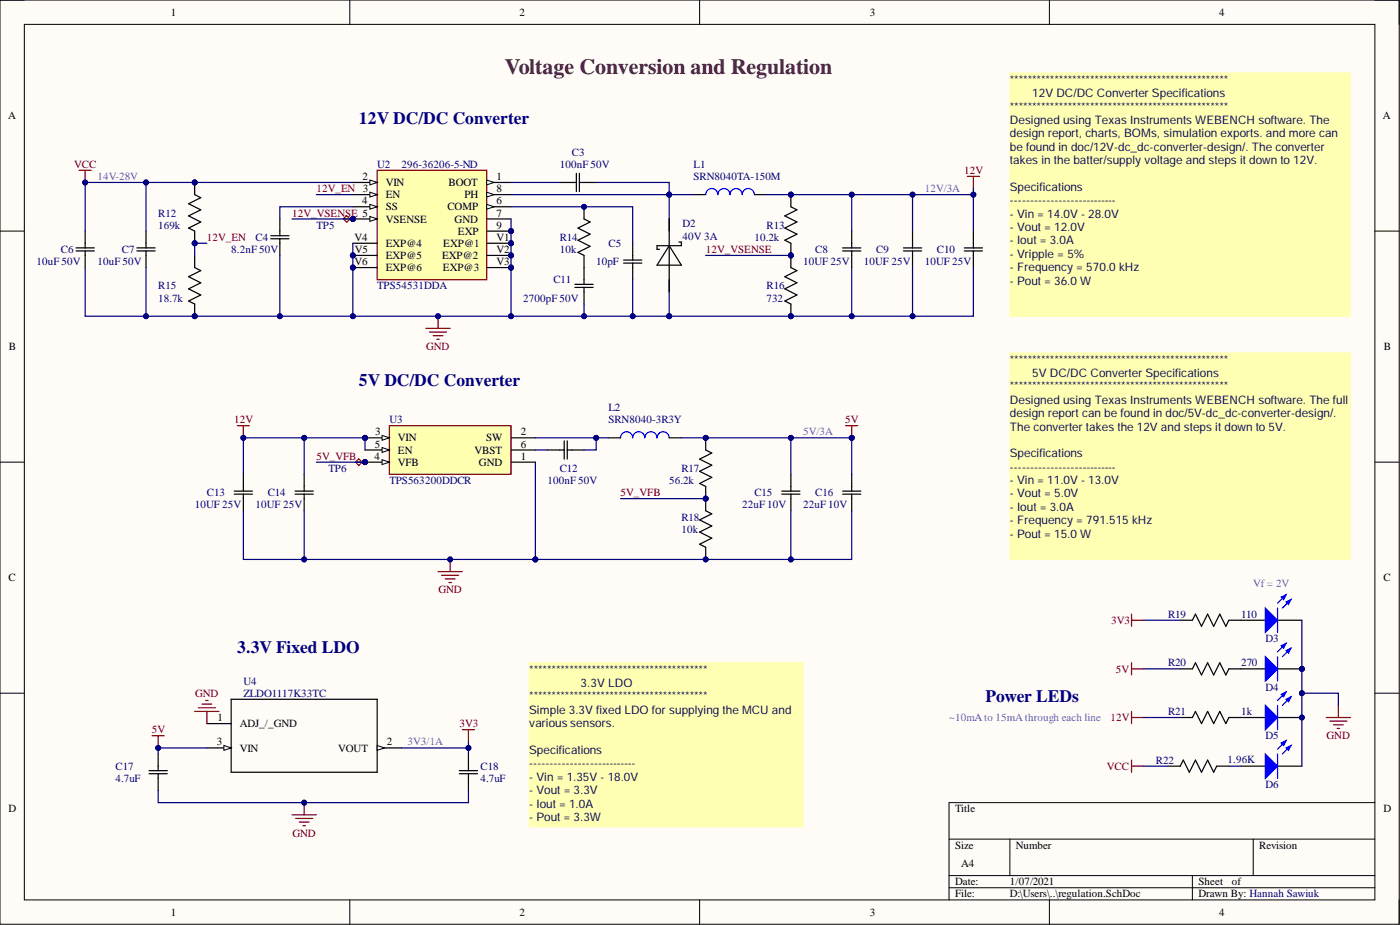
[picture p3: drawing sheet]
<svg xmlns="http://www.w3.org/2000/svg" width="292mm" height="193mm" viewBox="0 0 292 193" stroke-linecap="round" stroke-linejoin="round" font-family="sans-serif">
<defs><g id="words">
<text font-size="4.6" fill="#4c1130" x="105.4" y="15.5">Voltage Conversion and Regulation</text>
<g font-size="3.6" fill="#000080">
<text x="74.9" y="25.9">12V DC/DC Converter</text>
<text x="74.9" y="80.4">5V DC/DC Converter</text>
<text x="49.5" y="136.2">3.3V Fixed LDO</text>
<text x="205.6" y="146.4">Power LEDs</text>
</g>
<g font-size="2.5" fill="#020255">
<text x="210.7" y="17.5">*************************************************</text>
<text x="210.7" y="23.1">*************************************************</text>
<text x="215.4" y="20.3">12V DC/DC Converter Specifications</text>
<text x="210.7" y="25.9">Designed using Texas Instruments WEBENCH software. The</text>
<text x="210.7" y="28.7">design report, charts, BOMs, simulation exports. and more can</text>
<text x="210.7" y="31.5">be found in doc/12V-dc_dc-converter-design/. The converter</text>
<text x="210.7" y="34.3">takes in the batter/supply voltage and steps it down to 12V.</text>
<text x="210.7" y="39.8">Specifications</text>
<text x="210.7" y="42.6">---------------------------</text>
<text x="210.7" y="45.4">- Vin = 14.0V - 28.0V</text>
<text x="210.7" y="48.2">- Vout = 12.0V</text>
<text x="210.7" y="51">- Iout = 3.0A</text>
<text x="210.7" y="53.8">- Vripple = 5%</text>
<text x="210.7" y="56.6">- Frequency = 570.0 kHz</text>
<text x="210.7" y="59.4">- Pout = 36.0 W</text>
<text x="210.7" y="75.9">*************************************************</text>
<text x="210.7" y="81.4">*************************************************</text>
<text x="215.4" y="78.7">5V DC/DC Converter Specifications</text>
<text x="210.7" y="84.2">Designed using Texas Instruments WEBENCH software. The full</text>
<text x="210.7" y="87">design report can be found in doc/5V-dc_dc-converter-design/.</text>
<text x="210.7" y="89.8">The converter takes the 12V and steps it down to 5V.</text>
<text x="210.7" y="95.4">Specifications</text>
<text x="210.7" y="98.2">---------------------------</text>
<text x="210.7" y="101">- Vin = 11.0V - 13.0V</text>
<text x="210.7" y="103.8">- Vout = 5.0V</text>
<text x="210.7" y="106.6">- Iout = 3.0A</text>
<text x="210.7" y="109.3">- Frequency = 791.515 kHz</text>
<text x="210.7" y="112.1">- Pout = 15.0 W</text>
<text x="110.4" y="140.6">****************************************</text>
<text x="121.1" y="143.3">3.3V LDO</text>
<text x="110.4" y="146.1">****************************************</text>
<text x="110.4" y="148.9">Simple 3.3V fixed LDO for supplying the MCU and</text>
<text x="110.4" y="151.7">various sensors.</text>
<text x="110.4" y="157.3">Specifications</text>
<text x="110.4" y="160.1">---------------------------</text>
<text x="110.4" y="162.9">- Vin = 1.35V - 18.0V</text>
<text x="110.4" y="165.7">- Vout = 3.3V</text>
<text x="110.4" y="168.5">- Iout = 1.0A</text>
<text x="110.4" y="171.2">- Pout = 3.3W</text>
</g>
<g font-size="2.3">
<text x="35.6" y="3.3">1</text>
<text x="108.4" y="3.3">2</text>
<text x="181.5" y="3.3">3</text>
<text x="254.4" y="3.3">4</text>
<text x="1.7" y="24.9">A</text>
<text x="288.6" y="24.9">A</text>
<text x="75.6" y="37.6">2</text>
<text x="80.5" y="38.8">VIN</text>
<text x="80.5" y="41.4">EN</text>
<text x="93.6" y="38.8">BOOT</text>
<text x="96.9" y="41.4">PH</text>
<text x="103.6" y="37.6">1</text>
<text x="103.6" y="40.1">8</text>
<text x="75.6" y="42.6">4</text>
<text x="80.5" y="43.9">SS</text>
<text x="80.5" y="46.4">VSENSE</text>
<text x="93.3" y="43.9">COMP</text>
<text x="94.9" y="46.4">GND</text>
<text x="103.6" y="42.6">6</text>
<text x="103.6" y="45.2">7</text>
<text x="103.6" y="47.7">9</text>
<text x="74" y="50.2">V4</text>
<text x="74" y="52.8">V5</text>
<text x="80.5" y="51.5">EXP@4</text>
<text x="92.5" y="51.5">EXP@1</text>
<text x="95.5" y="49">EXP</text>
<text x="103.6" y="50.2">V1</text>
<text x="103.6" y="52.8">V2</text>
<text x="74" y="55.3">V6</text>
<text x="80.5" y="54">EXP@5</text>
<text x="80.5" y="56.6">EXP@6</text>
<text x="92.2" y="54">EXP@2</text>
<text x="92.4" y="56.6">EXP@3</text>
<text x="103.6" y="55.3">V3</text>
<text x="1.9" y="73.1">B</text>
<text x="288.7" y="73.1">B</text>
<text x="78.1" y="95.9">4</text>
<text x="78.2" y="93.4">5</text>
<text x="78.3" y="90.8">3</text>
<text x="83" y="92.1">VIN</text>
<text x="83" y="94.6">EN</text>
<text x="99" y="94.6">VBST</text>
<text x="101.5" y="92.1">SW</text>
<text x="108.7" y="90.8">2</text>
<text x="108.7" y="93.4">6</text>
<text x="108.7" y="95.9">1</text>
<text x="83" y="97.2">VFB</text>
<text x="99.9" y="97.2">GND</text>
<text x="1.8" y="121.3">C</text>
<text x="288.6" y="121.3">C</text>
<text x="45.3" y="155.5">3</text>
<text x="45.4" y="150.4">1</text>
<text x="50" y="151.7">ADJ_/_GND</text>
<text x="80.7" y="155.5">2</text>
<text x="50" y="156.8">VIN</text>
<text x="70.6" y="156.8">VOUT</text>
<text x="1.8" y="169.5">D</text>
<text x="199.3" y="169.5">Title</text>
<text x="288.6" y="169.5">D</text>
<text x="199.3" y="177.1">Size</text>
<text x="212" y="177.1">Number</text>
<text x="262.7" y="177.1">Revision</text>
<text x="199.3" y="184.7">Date:</text>
<text x="200.5" y="180.9">A4</text>
<text x="210.7" y="184.7">1/07/2021</text>
<text x="250" y="184.7">Sheet</text>
<text x="257" y="184.7">of</text>
<text x="35.6" y="191">1</text>
<text x="108.4" y="191">2</text>
<text x="181.5" y="191">3</text>
<text x="199.3" y="187.2">File:</text>
<text x="210.7" y="187.2">D:\Users\..\regulation.SchDoc</text>
<text x="250" y="187.2">Drawn By: Hannah Sawiuk</text>
<text x="254.4" y="191">4</text>
</g>
<g font-size="2.3" fill="#800000">
<text x="15.5" y="35">VCC</text>
<text x="66" y="40.1">12V_EN 3</text>
<text x="201.1" y="36.3">12V</text>
<text x="60.9" y="45.2">12V_VSENSE 5</text>
<text x="43.2" y="50.2">12V_EN</text>
<text x="147.2" y="52.8">12V_VSENSE</text>
<text x="88.9" y="73.1">GND</text>
<text x="48.8" y="88.3">12V</text>
<text x="176.3" y="88.3">5V</text>
<text x="66" y="95.9">5V_VFB</text>
<text x="129.5" y="103.5">5V_VFB</text>
<text x="91.5" y="123.8">GND</text>
<text x="231.9" y="130.2">3V3</text>
<text x="232.8" y="140.3">5V</text>
<text x="40.7" y="145.4">GND</text>
<text x="31.6" y="153">5V</text>
<text x="95.9" y="151.7">3V3</text>
<text x="231.7" y="150.4">12V</text>
<text x="276.8" y="154.3">GND</text>
<text x="230.9" y="160.6">VCC</text>
<text x="61" y="174.5">GND</text>
</g>
<g font-size="2.3" fill="#000080">
<text x="78.7" y="35">U2</text>
<text x="83.8" y="35">296-36206-5-ND</text>
<text x="116.8" y="35">100nF 50V</text>
<text x="119.3" y="32.5">C3</text>
<text x="144.7" y="35">L1</text>
<text x="144.7" y="37.6">SRN8040TA-150M</text>
<text x="33" y="45.2">R12</text>
<text x="33" y="47.7">169k</text>
<text x="66" y="47.7">TP5</text>
<text x="142.4" y="47.4">D2</text>
<text x="159.9" y="47.7">R13</text>
<text x="12.7" y="52.8">C6</text>
<text x="25.4" y="52.8">C7</text>
<text x="48.2" y="52.8">8.2nF 50V</text>
<text x="53.3" y="50.2">C4</text>
<text x="116.8" y="50.2">R14</text>
<text x="116.8" y="52.8">10k</text>
<text x="126.9" y="51.5">C5</text>
<text x="142.4" y="50">40V 3A</text>
<text x="157.4" y="50.2">10.2k</text>
<text x="170.1" y="52.8">C8</text>
<text x="182.8" y="52.8">C9</text>
<text x="195.5" y="52.8">C10</text>
<text x="7.6" y="55.3">10uF 50V</text>
<text x="20.3" y="55.3">10uF 50V</text>
<text x="115.5" y="59.1">C11</text>
<text x="124.4" y="55.3">10pF</text>
<text x="167.5" y="55.3">10UF 25V</text>
<text x="180.2" y="55.3">10UF 25V</text>
<text x="192.9" y="55.3">10UF 25V</text>
<text x="33" y="60.4">R15</text>
<text x="33" y="62.9">18.7k</text>
<text x="78.7" y="60.4">TPS54531DDA</text>
<text x="109.2" y="62.9">2700pF 50V</text>
<text x="159.9" y="60.4">R16</text>
<text x="159.9" y="62.9">732</text>
<text x="81.2" y="88.3">U3</text>
<text x="126.9" y="85.8">L2</text>
<text x="126.9" y="88.3">SRN8040-3R3Y</text>
<text x="68.5" y="98.4">TP6</text>
<text x="81.2" y="101">TPS563200DDCR</text>
<text x="114.2" y="101">100nF 50V</text>
<text x="116.8" y="98.4">C12</text>
<text x="139.6" y="101">56.2k</text>
<text x="142.2" y="98.4">R17</text>
<text x="40.6" y="106.1">10UF 25V</text>
<text x="43.2" y="103.5">C13</text>
<text x="53.3" y="106.1">10UF 25V</text>
<text x="55.8" y="103.5">C14</text>
<text x="154.9" y="106.1">22uF 10V</text>
<text x="157.4" y="103.5">C15</text>
<text x="167.5" y="106.1">22uF 10V</text>
<text x="170.1" y="103.5">C16</text>
<text x="142.2" y="108.6">R18</text>
<text x="142.2" y="111.1">10k</text>
<text x="243.7" y="128.9">R19</text>
<text x="258.9" y="128.9">110</text>
<text x="264" y="134">D3</text>
<text x="50.8" y="142.8">U4</text>
<text x="243.7" y="139">R20</text>
<text x="258.9" y="139">270</text>
<text x="50.8" y="145.4">ZLDO1117K33TC</text>
<text x="243.7" y="149.2">R21</text>
<text x="258.9" y="149.2">1k</text>
<text x="264" y="144.1">D4</text>
<text x="264" y="154.3">D5</text>
<text x="24.1" y="160.6">C17</text>
<text x="100.3" y="160.6">C18</text>
<text x="241.2" y="159.3">R22</text>
<text x="256.1" y="159.1">1.96K</text>
<text x="24.1" y="163.1">4.7uF</text>
<text x="100.3" y="163.1">4.7uF</text>
<text x="264" y="164.4">D6</text>
</g>
<g font-size="2.3" fill="#90f">
<text x="20.3" y="37.6">14V-28V</text>
<text x="192.9" y="40.1">12V/3A</text>
<text x="167.5" y="90.8">5V/3A</text>
<text x="261.5" y="122.5">Vf = 2V</text>
<text x="85" y="155.5">3V3/1A</text>
<text x="198" y="150.4">~10mAto 15mAthrough each line</text>
</g>
</g></defs>
<path d="M0 0h291.9v192.8h-291.9z" fill-rule="evenodd" fill="#fffcf8"/>
<path d="M0 0h291.9v192.8h-291.9z" fill="none" stroke="#000" stroke-width=".21"/>
<path d="M5.1 5.1h281.8v182.6h-281.8z" fill-rule="evenodd" fill="#fffcf8"/>
<g fill="none" stroke="#000" stroke-width=".21">
<path d="M0 0h5.1M5.1 5.1h281.8v182.6h-281.8zM73 0v5.1M146 0v5.1M219 0v5.1M286.9 0h5v5.1M0 48.2h5.1M286.9 48.2h5M0 96.4h5.1M286.9 96.4h5M0 144.6h5.1M286.9 144.6h5"/>
<path d="M198 175.1h88.9M210.7 175.1v7.6M261.5 175.1v7.6M286.9 167.4h-88.9v20.3M73 187.7v5.1M146 187.7v5.1M198 182.7h88.9M198 185.2h88.9M219 187.7v5.1M248.8 182.7v5M291.9 187.7v5.1"/>
</g>
<path d="M48.2 145.9h30.5v15.2h-30.5zM78.7 156h5.1" fill="none" stroke="#000" stroke-width=".25"/>
<path d="M78.7 155.5l1.5 .5-1.5 .5z" fill="#f8fcff"/>
<path d="M78.7 155.5l1.5 .5-1.5 .5z" fill="none" stroke="#000" stroke-width=".21"/>
<path d="M43.2 156h5" fill="none" stroke="#000" stroke-width=".25"/>
<path d="M46.7 155.5l1.5 .5-1.5 .5z" fill="#f8fcff"/>
<path d="M46.7 155.5l1.5 .5-1.5 .5z" fill="none" stroke="#000" stroke-width=".21"/>
<path d="M43.2 151h5" fill="none" stroke="#000" stroke-width=".25"/>
<path d="M31.7 153.5h2.6M33 153.5v2.5" fill="none" stroke="#800000" stroke-width=".25"/>
<circle cx="33" cy="156" r=".51" fill="#000080"/>
<circle cx="33" cy="156" r=".51" fill="none" stroke="#000080" stroke-width=".21"/>
<path d="M40.6 148.4h5.1M41.4 147.7h3.5M42.1 146.9h2.1M42.9 146.1h.5M43.2 148.4v2.6" fill="none" stroke="#800000" stroke-width=".25"/>
<path d="M15.9 51.7h3.8M15.9 52.3h3.8M17.8 48.2v3.5M17.8 52.3v3.5M28.6 51.7h3.8M28.6 52.3h3.8M30.5 48.2v3.5M30.5 52.3v3.5" fill="none" stroke="#000" stroke-width=".25"/>
<circle cx="40.6" cy="38.1" r=".51" fill="#000080"/>
<circle cx="40.6" cy="38.1" r=".51" fill="none" stroke="#000080" stroke-width=".21"/>
<circle cx="40.6" cy="50.7" r=".51" fill="#000080"/>
<circle cx="40.6" cy="50.7" r=".51" fill="none" stroke="#000080" stroke-width=".21"/>
<path d="M40.6 38.1v2.5l1.3 .6-2.5 1.3 2.5 1.3-2.5 1.2 2.5 1.3-2.5 1.3 1.2 .6" fill="none" stroke="#000" stroke-width=".25"/>
<circle cx="40.6" cy="38.1" r=".51" fill="#000080"/>
<circle cx="40.6" cy="38.1" r=".51" fill="none" stroke="#000080" stroke-width=".21"/>
<path d="M40.6 48.2v2.5" fill="none" stroke="#000" stroke-width=".25"/>
<circle cx="40.6" cy="50.7" r=".51" fill="#000080"/>
<circle cx="40.6" cy="50.7" r=".51" fill="none" stroke="#000080" stroke-width=".21"/>
<path d="M121.9 43.1v2.6l1.2 .6-2.5 1.3 2.5 1.3-2.5 1.2 2.5 1.3-2.5 1.3 1.3 .6v2.5M130.1 54.3h3.8M130.1 54.9h3.8M132 50.7v3.6M132 54.9v3.5" fill="none" stroke="#000" stroke-width=".25"/>
<circle cx="165" cy="66" r=".51" fill="#000080"/>
<circle cx="165" cy="66" r=".51" fill="none" stroke="#000080" stroke-width=".21"/>
<circle cx="165" cy="53.3" r=".51" fill="#000080"/>
<circle cx="165" cy="53.3" r=".51" fill="none" stroke="#000080" stroke-width=".21"/>
<path d="M165 55.8l1.3 .7-2.6 1.2 2.6 1.3-2.6 1.3 2.6 1.2-2.6 1.3 1.3 .6v2.6" fill="none" stroke="#000" stroke-width=".25"/>
<circle cx="165" cy="66" r=".51" fill="#000080"/>
<circle cx="165" cy="66" r=".51" fill="none" stroke="#000080" stroke-width=".21"/>
<path d="M165 53.3v2.5" fill="none" stroke="#000" stroke-width=".25"/>
<circle cx="165" cy="53.3" r=".51" fill="#000080"/>
<circle cx="165" cy="53.3" r=".51" fill="none" stroke="#000080" stroke-width=".21"/>
<circle cx="73.6" cy="45.7" r=".51" fill="#000080"/>
<circle cx="73.6" cy="45.7" r=".51" fill="none" stroke="#000080" stroke-width=".21"/>
<circle cx="73.6" cy="53.3" r=".51" fill="#000080"/>
<circle cx="73.6" cy="53.3" r=".51" fill="none" stroke="#000080" stroke-width=".21"/>
<circle cx="73.6" cy="55.8" r=".51" fill="#000080"/>
<circle cx="73.6" cy="55.8" r=".51" fill="none" stroke="#000080" stroke-width=".21"/>
<circle cx="106.6" cy="48.2" r=".51" fill="#000080"/>
<circle cx="106.6" cy="48.2" r=".51" fill="none" stroke="#000080" stroke-width=".21"/>
<circle cx="106.6" cy="50.7" r=".51" fill="#000080"/>
<circle cx="106.6" cy="50.7" r=".51" fill="none" stroke="#000080" stroke-width=".21"/>
<circle cx="106.6" cy="53.3" r=".51" fill="#000080"/>
<circle cx="106.6" cy="53.3" r=".51" fill="none" stroke="#000080" stroke-width=".21"/>
<circle cx="106.6" cy="55.8" r=".51" fill="#000080"/>
<circle cx="106.6" cy="55.8" r=".51" fill="none" stroke="#000080" stroke-width=".21"/>
<path d="M78.7 35.5h22.8v22.9h-22.8z" fill-rule="evenodd" fill="#ffffb0"/>
<path d="M78.7 35.5h22.8v22.9h-22.8z" fill="none" stroke="#800000" stroke-width=".25"/>
<path d="M73.6 38.1h5.1" fill="none" stroke="#000" stroke-width=".25"/>
<path d="M77.2 37.6l1.5 .5-1.5 .5z" fill="#f8fcff"/>
<path d="M77.2 37.6l1.5 .5-1.5 .5z" fill="none" stroke="#000" stroke-width=".21"/>
<path d="M73.6 40.6h5.1" fill="none" stroke="#000" stroke-width=".25"/>
<path d="M77.2 40.1l1.5 .5-1.5 .5z" fill="#f8fcff"/>
<path d="M77.2 40.1l1.5 .5-1.5 .5z" fill="none" stroke="#000" stroke-width=".21"/>
<path d="M73.6 43.1h5.1" fill="none" stroke="#000" stroke-width=".25"/>
<path d="M77.2 42.6l1.5 .5-1.5 .5z" fill="#f8fcff"/>
<path d="M77.2 42.6l1.5 .5-1.5 .5z" fill="none" stroke="#000" stroke-width=".21"/>
<path d="M73.6 45.7h5.1" fill="none" stroke="#000" stroke-width=".25"/>
<path d="M77.2 45.2l1.5 .5-1.5 .5z" fill="#f8fcff"/>
<path d="M77.2 45.2l1.5 .5-1.5 .5z" fill="none" stroke="#000" stroke-width=".21"/>
<circle cx="73.6" cy="45.7" r=".51" fill="#000080"/>
<circle cx="73.6" cy="45.7" r=".51" fill="none" stroke="#000080" stroke-width=".21"/>
<path d="M73.6 50.7h5.1M73.6 53.3h5.1" fill="none" stroke="#000" stroke-width=".25"/>
<circle cx="73.6" cy="53.3" r=".51" fill="#000080"/>
<circle cx="73.6" cy="53.3" r=".51" fill="none" stroke="#000080" stroke-width=".21"/>
<path d="M73.6 55.8h5.1" fill="none" stroke="#000" stroke-width=".25"/>
<circle cx="73.6" cy="55.8" r=".51" fill="#000080"/>
<circle cx="73.6" cy="55.8" r=".51" fill="none" stroke="#000080" stroke-width=".21"/>
<path d="M101.5 38.1h5.1" fill="none" stroke="#000" stroke-width=".25"/>
<path d="M101.5 37.6l1.6 .5-1.6 .5z" fill="#f8fcff"/>
<path d="M101.5 37.6l1.6 .5-1.6 .5z" fill="none" stroke="#000" stroke-width=".21"/>
<path d="M101.5 40.6h5.1" fill="none" stroke="#000" stroke-width=".25"/>
<path d="M101.5 40.1l1.6 .5-1.6 .5z" fill="#f8fcff"/>
<path d="M101.5 40.1l1.6 .5-1.6 .5z" fill="none" stroke="#000" stroke-width=".21"/>
<path d="M101.5 43.1h5.1" fill="none" stroke="#000" stroke-width=".25"/>
<path d="M101.5 42.6l1.6 .5-1.6 .5z" fill="#f8fcff"/>
<path d="M101.5 42.6l1.6 .5-1.6 .5z" fill="none" stroke="#000" stroke-width=".21"/>
<path d="M101.5 45.7h5.1M101.5 48.2h5.1" fill="none" stroke="#000" stroke-width=".25"/>
<circle cx="106.6" cy="48.2" r=".51" fill="#000080"/>
<circle cx="106.6" cy="48.2" r=".51" fill="none" stroke="#000080" stroke-width=".21"/>
<path d="M101.5 50.7h5.1" fill="none" stroke="#000" stroke-width=".25"/>
<circle cx="106.6" cy="50.7" r=".51" fill="#000080"/>
<circle cx="106.6" cy="50.7" r=".51" fill="none" stroke="#000080" stroke-width=".21"/>
<path d="M101.5 53.3h5.1" fill="none" stroke="#000" stroke-width=".25"/>
<circle cx="106.6" cy="53.3" r=".51" fill="#000080"/>
<circle cx="106.6" cy="53.3" r=".51" fill="none" stroke="#000080" stroke-width=".21"/>
<path d="M101.5 55.8h5.1" fill="none" stroke="#000" stroke-width=".25"/>
<circle cx="106.6" cy="55.8" r=".51" fill="#000080"/>
<circle cx="106.6" cy="55.8" r=".51" fill="none" stroke="#000080" stroke-width=".21"/>
<path d="M88.9 68.5h5M89.6 69.3h3.6M90.4 70h2M91.1 70.8h.5M91.4 66v2.5" fill="none" stroke="#800000" stroke-width=".25"/>
<circle cx="91.4" cy="66" r=".51" fill="#000080"/>
<circle cx="91.4" cy="66" r=".51" fill="none" stroke="#000080" stroke-width=".21"/>
<circle cx="40.6" cy="66" r=".51" fill="#000080"/>
<circle cx="40.6" cy="66" r=".51" fill="none" stroke="#000080" stroke-width=".21"/>
<path d="M40.6 53.3v2.5l1.3 .7-2.5 1.2 2.5 1.3-2.5 1.3 2.5 1.2-2.5 1.3 1.2 .6v2.6" fill="none" stroke="#000" stroke-width=".25"/>
<circle cx="40.6" cy="66" r=".51" fill="#000080"/>
<circle cx="40.6" cy="66" r=".51" fill="none" stroke="#000080" stroke-width=".21"/>
<path d="M56.5 49.2h3.8M56.5 49.8h3.8M58.4 45.7v3.5M58.4 49.8v3.5M120 59.3h3.8M120 60h3.8M121.9 55.8v3.5M121.9 60v3.4" fill="none" stroke="#000" stroke-width=".25"/>
<circle cx="165" cy="40.6" r=".51" fill="#000080"/>
<circle cx="165" cy="40.6" r=".51" fill="none" stroke="#000080" stroke-width=".21"/>
<path d="M165 40.6v2.5l1.3 .7-2.6 1.2 2.6 1.3-2.6 1.3 2.6 1.2-2.6 1.3 1.3 .6v2.6" fill="none" stroke="#000" stroke-width=".25"/>
<circle cx="165" cy="40.6" r=".51" fill="#000080"/>
<circle cx="165" cy="40.6" r=".51" fill="none" stroke="#000080" stroke-width=".21"/>
<path d="M116.8 38.1h3.5M120.3 36.2v3.8M120.9 38.1h3.5M120.9 36.2v3.8M139.6 51.3l2.6 4h-5.1zM139.6 45.7v15.2M141.7 50.5h.5v.8h-5.1v.7h.5" fill="none" stroke="#000" stroke-width=".25"/>
<path d="M201.8 36.8h2.6M203.1 36.8v2.5" fill="none" stroke="#800000" stroke-width=".25"/>
<circle cx="76.2" cy="91.3" r=".51" fill="#000080"/>
<circle cx="76.2" cy="91.3" r=".51" fill="none" stroke="#000080" stroke-width=".21"/>
<circle cx="76.2" cy="96.4" r=".51" fill="#000080"/>
<circle cx="76.2" cy="96.4" r=".51" fill="none" stroke="#000080" stroke-width=".21"/>
<path d="M81.2 88.8h25.4v10.1h-25.4z" fill-rule="evenodd" fill="#ffffb0"/>
<path d="M81.2 88.8h25.4v10.1h-25.4z" fill="none" stroke="#800000" stroke-width=".25"/>
<path d="M76.2 91.3h5" fill="none" stroke="#000" stroke-width=".25"/>
<path d="M79.7 90.8l1.5 .5-1.5 .5z" fill="#f8fcff"/>
<path d="M79.7 90.8l1.5 .5-1.5 .5z" fill="none" stroke="#000" stroke-width=".21"/>
<circle cx="76.2" cy="91.3" r=".51" fill="#000080"/>
<circle cx="76.2" cy="91.3" r=".51" fill="none" stroke="#000080" stroke-width=".21"/>
<path d="M76.2 93.9h5" fill="none" stroke="#000" stroke-width=".25"/>
<path d="M79.7 93.4l1.5 .5-1.5 .5z" fill="#f8fcff"/>
<path d="M79.7 93.4l1.5 .5-1.5 .5z" fill="none" stroke="#000" stroke-width=".21"/>
<path d="M76.2 96.4h5" fill="none" stroke="#000" stroke-width=".25"/>
<path d="M79.7 95.9l1.5 .5-1.5 .5z" fill="#f8fcff"/>
<path d="M79.7 95.9l1.5 .5-1.5 .5z" fill="none" stroke="#000" stroke-width=".21"/>
<circle cx="76.2" cy="96.4" r=".51" fill="#000080"/>
<circle cx="76.2" cy="96.4" r=".51" fill="none" stroke="#000080" stroke-width=".21"/>
<path d="M50.8 98.9v3.6M63.5 98.9v3.6M106.6 91.3h5.1M106.6 93.9h5.1M106.6 96.4h5.1M48.9 102.5h3.8M48.9 103.1h3.8M50.8 103.1v3.5M61.6 102.5h3.8M61.6 103.1h3.8M63.5 103.1v3.5" fill="none" stroke="#000" stroke-width=".25"/>
<circle cx="147.2" cy="91.3" r=".51" fill="#000080"/>
<circle cx="147.2" cy="91.3" r=".51" fill="none" stroke="#000080" stroke-width=".21"/>
<path d="M147.2 91.3v2.6l1.3 .6-2.5 1.3 2.5 1.3-2.5 1.2 2.5 1.3-2.5 1.3 1.2 .6" fill="none" stroke="#000" stroke-width=".25"/>
<circle cx="147.2" cy="91.3" r=".51" fill="#000080"/>
<circle cx="147.2" cy="91.3" r=".51" fill="none" stroke="#000080" stroke-width=".21"/>
<path d="M147.2 101.5v2.5" fill="none" stroke="#000" stroke-width=".25"/>
<circle cx="147.2" cy="104" r=".51" fill="#000080"/>
<circle cx="147.2" cy="104" r=".51" fill="none" stroke="#000080" stroke-width=".21"/>
<path d="M147.2 104v2.6l1.3 .6-2.5 1.3 2.5 1.2-2.5 1.3 2.5 1.3-2.5 1.2 1.2 .7v2.5" fill="none" stroke="#000" stroke-width=".25"/>
<circle cx="147.2" cy="104" r=".51" fill="#000080"/>
<circle cx="147.2" cy="104" r=".51" fill="none" stroke="#000080" stroke-width=".21"/>
<path d="M114.2 93.9h3.5M117.7 92v3.8M118.4 93.9h3.5M118.4 92v3.8M126.9 91.3h2.6M139.6 91.3h2.6M165 98.9v3.6M163.1 102.5h3.8M163.1 103.1h3.8M165 103.1v3.5" fill="none" stroke="#000" stroke-width=".25"/>
<path d="M129.5 91.3a1.27 1.27 0 0 1 1.2-1.2 1.27 1.27 0 0 1 1.3 1.2 1.27 1.27 0 0 1 1.3-1.2 1.27 1.27 0 0 1 1.2 1.2 1.27 1.27 0 0 1 1.3-1.2 1.27 1.27 0 0 1 1.3 1.2 1.27 1.27 0 0 1 1.3-1.2 1.27 1.27 0 0 1 1.2 1.2" fill="none" stroke="#00f" stroke-width=".25"/>
<path d="M91.4 119.2h5.1M93.9 116.7v2.5M92.2 120h3.5M92.9 120.8h2M93.7 121.5h.5" fill="none" stroke="#800000" stroke-width=".25"/>
<circle cx="93.9" cy="116.7" r=".51" fill="#000080"/>
<circle cx="93.9" cy="116.7" r=".51" fill="none" stroke="#000080" stroke-width=".21"/>
<path d="M177.7 98.9v3.6M175.8 102.5h3.8M175.8 103.1h3.8M177.7 103.1v3.5" fill="none" stroke="#000" stroke-width=".25"/>
<path d="M49.5 88.8h2.5M50.8 88.8v2.5" fill="none" stroke="#800000" stroke-width=".25"/>
<circle cx="50.8" cy="91.3" r=".51" fill="#000080"/>
<circle cx="50.8" cy="91.3" r=".51" fill="none" stroke="#000080" stroke-width=".21"/>
<path d="M176.4 88.8h2.6M177.7 88.8v2.5" fill="none" stroke="#800000" stroke-width=".25"/>
<circle cx="177.7" cy="91.3" r=".51" fill="#000080"/>
<circle cx="177.7" cy="91.3" r=".51" fill="none" stroke="#000080" stroke-width=".21"/>
<path d="M246.2 139.5h2.6l.6-1.2 1.3 2.5 1.3-2.5 1.2 2.5 1.3-2.5 1.3 2.5 .6-1.3h2.5M246.2 129.4h2.6l.6-1.3 1.3 2.6 1.3-2.6 1.2 2.6 1.3-2.6 1.3 2.6 .6-1.3h2.5M243.7 159.8h2.5l.7-1.2 1.2 2.5 1.3-2.5 1.3 2.5 1.3-2.5 1.2 2.5 .7-1.3h2.5M246.2 149.7h2.6l.6-1.3 1.3 2.6 1.3-2.6 1.2 2.6 1.3-2.6 1.3 2.6 .6-1.3h2.5M258.9 159.8h5.1M266.6 159.8h5" fill="none" stroke="#000" stroke-width=".25"/>
<path d="M236.1 128.1v2.6M236.1 138.3v2.5M236.1 139.5h2.5M236.1 129.4h2.5M236.1 148.4v2.6M236.1 158.6v2.5M236.1 149.7h2.5M236.1 159.8h2.5" fill="none" stroke="#800000" stroke-width=".25"/>
<path d="M264 157.3l2.6 2.5-2.6 2.6z" fill="#00f"/>
<path d="M264 157.3l2.6 2.5-2.6 2.6zM268.3 154.5l-1.7 1.8M269.3 155.5l-1.7 1.8" fill="none" stroke="#00f" stroke-width=".25"/>
<path d="M268.3 156l1-.5-.5 1z" fill="#00f"/>
<path d="M268.3 156l1-.5-.5 1z" fill="none" stroke="#00f" stroke-width=".25"/>
<path d="M267.3 155l1-.5-.5 1z" fill="#00f"/>
<path d="M266.6 157.3v5.1M267.3 155l1-.5-.5 1z" fill="none" stroke="#00f" stroke-width=".25"/>
<path d="M258.9 149.7h5.1M266.6 149.7h5" fill="none" stroke="#000" stroke-width=".25"/>
<path d="M264 147.1l2.6 2.6-2.6 2.5z" fill="#00f"/>
<path d="M264 147.1l2.6 2.6-2.6 2.5zM268.3 144.4l-1.7 1.7M269.3 145.4l-1.7 1.7" fill="none" stroke="#00f" stroke-width=".25"/>
<path d="M268.3 145.9l1-.5-.5 1z" fill="#00f"/>
<path d="M268.3 145.9l1-.5-.5 1z" fill="none" stroke="#00f" stroke-width=".25"/>
<path d="M267.3 144.9l1-.5-.5 1z" fill="#00f"/>
<path d="M266.6 147.1v5.1M267.3 144.9l1-.5-.5 1z" fill="none" stroke="#00f" stroke-width=".25"/>
<circle cx="271.6" cy="139.5" r=".51" fill="#000080"/>
<circle cx="271.6" cy="139.5" r=".51" fill="none" stroke="#000080" stroke-width=".21"/>
<path d="M258.9 139.5h5.1M266.6 139.5h5" fill="none" stroke="#000" stroke-width=".25"/>
<circle cx="271.6" cy="139.5" r=".51" fill="#000080"/>
<circle cx="271.6" cy="139.5" r=".51" fill="none" stroke="#000080" stroke-width=".21"/>
<path d="M264 137l2.6 2.5-2.6 2.6z" fill="#00f"/>
<path d="M264 137l2.6 2.5-2.6 2.6zM268.3 134.2l-1.7 1.8M269.3 135.2l-1.7 1.8" fill="none" stroke="#00f" stroke-width=".25"/>
<path d="M268.3 135.7l1-.5-.5 1z" fill="#00f"/>
<path d="M268.3 135.7l1-.5-.5 1z" fill="none" stroke="#00f" stroke-width=".25"/>
<path d="M267.3 134.7l1-.5-.5 1z" fill="#00f"/>
<path d="M266.6 137v5.1M267.3 134.7l1-.5-.5 1z" fill="none" stroke="#00f" stroke-width=".25"/>
<path d="M258.9 129.4h5.1M266.6 129.4h5" fill="none" stroke="#000" stroke-width=".25"/>
<path d="M264 126.9l2.6 2.5-2.6 2.5z" fill="#00f"/>
<path d="M264 126.9l2.6 2.5-2.6 2.5zM268.3 124.1l-1.7 1.7M269.3 125.1l-1.7 1.8" fill="none" stroke="#00f" stroke-width=".25"/>
<path d="M268.3 125.6l1-.5-.5 1z" fill="#00f"/>
<path d="M268.3 125.6l1-.5-.5 1z" fill="none" stroke="#00f" stroke-width=".25"/>
<path d="M267.3 124.6l1-.5-.5 1z" fill="#00f"/>
<path d="M266.6 126.9v5M267.3 124.6l1-.5-.5 1z" fill="none" stroke="#00f" stroke-width=".25"/>
<path d="M16.5 35.5h2.5M17.8 35.5v2.6M96.5 152.2h2.5M97.7 152.2v2.6" fill="none" stroke="#800000" stroke-width=".25"/>
<circle cx="17.8" cy="38.1" r=".51" fill="#000080"/>
<circle cx="17.8" cy="38.1" r=".51" fill="none" stroke="#000080" stroke-width=".21"/>
<path d="M210.7 15.2h71.1v50.8h-71.1z" fill-rule="evenodd" fill="#ffffb3"/>
<path d="M210.7 15.2h71.1v50.8h-71.1z" fill="none" stroke="#ffffb3" stroke-width=".21"/>
<path d="M210.7 73.6h71.1v43.1h-71.1z" fill-rule="evenodd" fill="#ffffb3"/>
<path d="M210.7 73.6h71.1v43.1h-71.1z" fill="none" stroke="#ffffb3" stroke-width=".21"/>
<path d="M110.4 138.3h57.1v34.2h-57.1z" fill-rule="evenodd" fill="#ffffb3"/>
<path d="M110.4 138.3h57.1v34.2h-57.1z" fill="none" stroke="#ffffb3" stroke-width=".21"/>
<path d="M60.9 170h5.1M61.7 170.7h3.5M62.4 171.5h2.1M63.2 172.3h.5M63.5 167.4v2.6" fill="none" stroke="#800000" stroke-width=".25"/>
<circle cx="63.5" cy="167.4" r=".51" fill="#000080"/>
<circle cx="63.5" cy="167.4" r=".51" fill="none" stroke="#000080" stroke-width=".21"/>
<g fill="none" stroke="#000" stroke-width=".25">
<path d="M175.8 51.7h3.8M175.8 52.4h3.8M177.7 48.2v3.5M177.7 52.4v3.4M188.5 51.7h3.8M188.5 52.4h3.8M190.4 48.2v3.5M190.4 52.4v3.4M201.2 51.7h3.8M201.2 52.4h3.8M203.1 48.2v3.5M203.1 52.4v3.4"/>
<path d="M33 157.3v3.5M97.7 157.3v3.5M31.1 161.4h3.8M31.1 160.8h3.8M33 161.4v3.5M95.8 161.4h3.8M95.8 160.8h3.8M97.7 161.4v3.5"/>
</g>
<circle cx="73.6" cy="45.7" r=".51" fill="#000080"/>
<circle cx="73.6" cy="45.7" r=".51" fill="none" stroke="#000080" stroke-width=".21"/>
<path d="M71.6 45.7l.7-.7 .7 .7-.7 .7z" fill="none" stroke="#f00" stroke-width=".25"/>
<path d="M71.6 45.7h2" fill="none" stroke="#000" stroke-width=".25"/>
<circle cx="73.6" cy="45.7" r=".51" fill="#000080"/>
<circle cx="73.6" cy="45.7" r=".51" fill="none" stroke="#000080" stroke-width=".21"/>
<circle cx="76.2" cy="96.4" r=".51" fill="#000080"/>
<circle cx="76.2" cy="96.4" r=".51" fill="none" stroke="#000080" stroke-width=".21"/>
<path d="M74.2 96.4l.7-.7 .7 .7-.7 .7z" fill="none" stroke="#f00" stroke-width=".25"/>
<path d="M74.2 96.4h2" fill="none" stroke="#000" stroke-width=".25"/>
<circle cx="76.2" cy="96.4" r=".51" fill="#000080"/>
<circle cx="76.2" cy="96.4" r=".51" fill="none" stroke="#000080" stroke-width=".21"/>
<path d="M147.2 40.6a1.27 1.27 0 0 1 1.3-1.3 1.27 1.27 0 0 1 1.3 1.3 1.27 1.27 0 0 1 1.2-1.3 1.27 1.27 0 0 1 1.3 1.3 1.27 1.27 0 0 1 1.3-1.3 1.27 1.27 0 0 1 1.3 1.3 1.27 1.27 0 0 1 1.2-1.3 1.27 1.27 0 0 1 1.3 1.3" fill="none" stroke="#00f" stroke-width=".25"/>
<path d="M144.7 40.6h2.5M157.4 40.6h2.5" fill="none" stroke="#000" stroke-width=".25"/>
<path d="M276.7 149.7h5.1M277.5 150.4h3.5M278.2 151.2h2.1M279 152h.5M279.2 147.1v2.6" fill="none" stroke="#800000" stroke-width=".25"/>
<path d="M17.8 55.8v10.2h121.8" fill="none" stroke="#000080" stroke-width=".25"/>
<circle cx="30.5" cy="66" r=".51" fill="#000080"/>
<circle cx="30.5" cy="66" r=".51" fill="none" stroke="#000080" stroke-width=".21"/>
<circle cx="40.6" cy="66" r=".51" fill="#000080"/>
<circle cx="40.6" cy="66" r=".51" fill="none" stroke="#000080" stroke-width=".21"/>
<circle cx="58.4" cy="66" r=".51" fill="#000080"/>
<circle cx="58.4" cy="66" r=".51" fill="none" stroke="#000080" stroke-width=".21"/>
<circle cx="73.6" cy="66" r=".51" fill="#000080"/>
<circle cx="73.6" cy="66" r=".51" fill="none" stroke="#000080" stroke-width=".21"/>
<circle cx="91.4" cy="66" r=".51" fill="#000080"/>
<circle cx="91.4" cy="66" r=".51" fill="none" stroke="#000080" stroke-width=".21"/>
<circle cx="106.6" cy="66" r=".51" fill="#000080"/>
<circle cx="106.6" cy="66" r=".51" fill="none" stroke="#000080" stroke-width=".21"/>
<circle cx="121.9" cy="66" r=".51" fill="#000080"/>
<circle cx="121.9" cy="66" r=".51" fill="none" stroke="#000080" stroke-width=".21"/>
<circle cx="132" cy="66" r=".51" fill="#000080"/>
<circle cx="132" cy="66" r=".51" fill="none" stroke="#000080" stroke-width=".21"/>
<circle cx="139.6" cy="66" r=".51" fill="#000080"/>
<circle cx="139.6" cy="66" r=".51" fill="none" stroke="#000080" stroke-width=".21"/>
<path d="M73.6 38.1h-55.8v10.1" fill="none" stroke="#000080" stroke-width=".25"/>
<circle cx="40.6" cy="38.1" r=".51" fill="#000080"/>
<circle cx="40.6" cy="38.1" r=".51" fill="none" stroke="#000080" stroke-width=".21"/>
<circle cx="30.5" cy="38.1" r=".51" fill="#000080"/>
<circle cx="30.5" cy="38.1" r=".51" fill="none" stroke="#000080" stroke-width=".21"/>
<circle cx="17.8" cy="38.1" r=".51" fill="#000080"/>
<circle cx="17.8" cy="38.1" r=".51" fill="none" stroke="#000080" stroke-width=".21"/>
<path d="M33 164.9v2.5h64.7v-2.5" fill="none" stroke="#000080" stroke-width=".25"/>
<circle cx="63.5" cy="167.4" r=".51" fill="#000080"/>
<circle cx="63.5" cy="167.4" r=".51" fill="none" stroke="#000080" stroke-width=".21"/>
<path d="M43.2 156h-10.2v1.3" fill="none" stroke="#000080" stroke-width=".25"/>
<circle cx="33" cy="156" r=".51" fill="#000080"/>
<circle cx="33" cy="156" r=".51" fill="none" stroke="#000080" stroke-width=".21"/>
<path d="M43.2 50.7h-2.6v2.6" fill="none" stroke="#000080" stroke-width=".25"/>
<circle cx="40.6" cy="50.7" r=".51" fill="#000080"/>
<circle cx="40.6" cy="50.7" r=".51" fill="none" stroke="#000080" stroke-width=".21"/>
<path d="M50.8 106.6v10.1h60.9" fill="none" stroke="#000080" stroke-width=".25"/>
<circle cx="111.7" cy="116.7" r=".51" fill="#000080"/>
<circle cx="111.7" cy="116.7" r=".51" fill="none" stroke="#000080" stroke-width=".21"/>
<circle cx="93.9" cy="116.7" r=".51" fill="#000080"/>
<circle cx="93.9" cy="116.7" r=".51" fill="none" stroke="#000080" stroke-width=".21"/>
<circle cx="63.5" cy="116.7" r=".51" fill="#000080"/>
<circle cx="63.5" cy="116.7" r=".51" fill="none" stroke="#000080" stroke-width=".21"/>
<path d="M76.2 91.3h-25.4v7.6" fill="none" stroke="#000080" stroke-width=".25"/>
<circle cx="76.2" cy="91.3" r=".51" fill="#000080"/>
<circle cx="76.2" cy="91.3" r=".51" fill="none" stroke="#000080" stroke-width=".21"/>
<circle cx="63.5" cy="91.3" r=".51" fill="#000080"/>
<circle cx="63.5" cy="91.3" r=".51" fill="none" stroke="#000080" stroke-width=".21"/>
<circle cx="50.8" cy="91.3" r=".51" fill="#000080"/>
<circle cx="50.8" cy="91.3" r=".51" fill="none" stroke="#000080" stroke-width=".21"/>
<path d="M60.9 45.7h12.7M73.6 43.1h-15.2v2.6" fill="none" stroke="#000080" stroke-width=".25"/>
<circle cx="73.6" cy="45.7" r=".51" fill="#000080"/>
<circle cx="73.6" cy="45.7" r=".51" fill="none" stroke="#000080" stroke-width=".21"/>
<path d="M66 96.4h10.2" fill="none" stroke="#000080" stroke-width=".25"/>
<circle cx="76.2" cy="96.4" r=".51" fill="#000080"/>
<circle cx="76.2" cy="96.4" r=".51" fill="none" stroke="#000080" stroke-width=".21"/>
<path d="M66 40.6h7.6M83.8 156h13.9" fill="none" stroke="#000080" stroke-width=".25"/>
<circle cx="97.7" cy="156" r=".51" fill="#000080"/>
<circle cx="97.7" cy="156" r=".51" fill="none" stroke="#000080" stroke-width=".21"/>
<path d="M106.6 43.1h25.4v7.6" fill="none" stroke="#000080" stroke-width=".25"/>
<circle cx="121.9" cy="43.1" r=".51" fill="#000080"/>
<circle cx="121.9" cy="43.1" r=".51" fill="none" stroke="#000080" stroke-width=".21"/>
<path d="M106.6 40.6h38.1" fill="none" stroke="#000080" stroke-width=".25"/>
<circle cx="139.6" cy="40.6" r=".51" fill="#000080"/>
<circle cx="139.6" cy="40.6" r=".51" fill="none" stroke="#000080" stroke-width=".21"/>
<path d="M106.6 38.1h10.2M111.7 116.7h35.5" fill="none" stroke="#000080" stroke-width=".25"/>
<circle cx="147.2" cy="116.7" r=".51" fill="#000080"/>
<circle cx="147.2" cy="116.7" r=".51" fill="none" stroke="#000080" stroke-width=".21"/>
<circle cx="111.7" cy="116.7" r=".51" fill="#000080"/>
<circle cx="111.7" cy="116.7" r=".51" fill="none" stroke="#000080" stroke-width=".21"/>
<path d="M111.7 93.9h2.5M111.7 91.3h12.7" fill="none" stroke="#000080" stroke-width=".25"/>
<circle cx="124.4" cy="91.3" r=".51" fill="#000080"/>
<circle cx="124.4" cy="91.3" r=".51" fill="none" stroke="#000080" stroke-width=".21"/>
<path d="M126.9 91.3h-2.5v2.6h-2.5" fill="none" stroke="#000080" stroke-width=".25"/>
<circle cx="124.4" cy="91.3" r=".51" fill="#000080"/>
<circle cx="124.4" cy="91.3" r=".51" fill="none" stroke="#000080" stroke-width=".21"/>
<path d="M124.4 38.1h15.2v2.5" fill="none" stroke="#000080" stroke-width=".25"/>
<circle cx="139.6" cy="40.6" r=".51" fill="#000080"/>
<circle cx="139.6" cy="40.6" r=".51" fill="none" stroke="#000080" stroke-width=".21"/>
<path d="M129.5 104h17.7" fill="none" stroke="#000080" stroke-width=".25"/>
<circle cx="147.2" cy="104" r=".51" fill="#000080"/>
<circle cx="147.2" cy="104" r=".51" fill="none" stroke="#000080" stroke-width=".21"/>
<path d="M203.1 55.8v10.2h-63.5" fill="none" stroke="#000080" stroke-width=".25"/>
<circle cx="139.6" cy="66" r=".51" fill="#000080"/>
<circle cx="139.6" cy="66" r=".51" fill="none" stroke="#000080" stroke-width=".21"/>
<circle cx="165" cy="66" r=".51" fill="#000080"/>
<circle cx="165" cy="66" r=".51" fill="none" stroke="#000080" stroke-width=".21"/>
<circle cx="177.7" cy="66" r=".51" fill="#000080"/>
<circle cx="177.7" cy="66" r=".51" fill="none" stroke="#000080" stroke-width=".21"/>
<circle cx="190.4" cy="66" r=".51" fill="#000080"/>
<circle cx="190.4" cy="66" r=".51" fill="none" stroke="#000080" stroke-width=".21"/>
<path d="M142.2 91.3h35.5" fill="none" stroke="#000080" stroke-width=".25"/>
<circle cx="177.7" cy="91.3" r=".51" fill="#000080"/>
<circle cx="177.7" cy="91.3" r=".51" fill="none" stroke="#000080" stroke-width=".21"/>
<circle cx="165" cy="91.3" r=".51" fill="#000080"/>
<circle cx="165" cy="91.3" r=".51" fill="none" stroke="#000080" stroke-width=".21"/>
<circle cx="147.2" cy="91.3" r=".51" fill="#000080"/>
<circle cx="147.2" cy="91.3" r=".51" fill="none" stroke="#000080" stroke-width=".21"/>
<path d="M165 106.6v10.1h-17.8" fill="none" stroke="#000080" stroke-width=".25"/>
<circle cx="165" cy="116.7" r=".51" fill="#000080"/>
<circle cx="165" cy="116.7" r=".51" fill="none" stroke="#000080" stroke-width=".21"/>
<circle cx="147.2" cy="116.7" r=".51" fill="#000080"/>
<circle cx="147.2" cy="116.7" r=".51" fill="none" stroke="#000080" stroke-width=".21"/>
<path d="M147.2 53.3h17.8" fill="none" stroke="#000080" stroke-width=".25"/>
<circle cx="165" cy="53.3" r=".51" fill="#000080"/>
<circle cx="165" cy="53.3" r=".51" fill="none" stroke="#000080" stroke-width=".21"/>
<path d="M159.9 40.6h43.2" fill="none" stroke="#000080" stroke-width=".25"/>
<circle cx="165" cy="40.6" r=".51" fill="#000080"/>
<circle cx="165" cy="40.6" r=".51" fill="none" stroke="#000080" stroke-width=".21"/>
<circle cx="177.7" cy="40.6" r=".51" fill="#000080"/>
<circle cx="177.7" cy="40.6" r=".51" fill="none" stroke="#000080" stroke-width=".21"/>
<circle cx="190.4" cy="40.6" r=".51" fill="#000080"/>
<circle cx="190.4" cy="40.6" r=".51" fill="none" stroke="#000080" stroke-width=".21"/>
<circle cx="203.1" cy="40.6" r=".51" fill="#000080"/>
<circle cx="203.1" cy="40.6" r=".51" fill="none" stroke="#000080" stroke-width=".21"/>
<path d="M177.7 106.6v10.1h-12.7" fill="none" stroke="#000080" stroke-width=".25"/>
<circle cx="165" cy="116.7" r=".51" fill="#000080"/>
<circle cx="165" cy="116.7" r=".51" fill="none" stroke="#000080" stroke-width=".21"/>
<path d="M238.6 139.5h7.6M238.6 129.4h7.6M238.6 159.8h5.1M238.6 149.7h7.6M256.4 159.8h2.5M271.6 149.7v10.1" fill="none" stroke="#000080" stroke-width=".25"/>
<circle cx="271.6" cy="149.7" r=".51" fill="#000080"/>
<circle cx="271.6" cy="149.7" r=".51" fill="none" stroke="#000080" stroke-width=".21"/>
<path d="M271.6 144.6h7.6v2.5" fill="none" stroke="#000080" stroke-width=".25"/>
<circle cx="271.6" cy="144.6" r=".51" fill="#000080"/>
<circle cx="271.6" cy="144.6" r=".51" fill="none" stroke="#000080" stroke-width=".21"/>
<path d="M30.5 55.8v10.2" fill="none" stroke="#000080" stroke-width=".25"/>
<circle cx="30.5" cy="66" r=".51" fill="#000080"/>
<circle cx="30.5" cy="66" r=".51" fill="none" stroke="#000080" stroke-width=".21"/>
<path d="M30.5 38.1v10.1" fill="none" stroke="#000080" stroke-width=".25"/>
<circle cx="30.5" cy="38.1" r=".51" fill="#000080"/>
<circle cx="30.5" cy="38.1" r=".51" fill="none" stroke="#000080" stroke-width=".21"/>
<path d="M58.4 53.3v12.7" fill="none" stroke="#000080" stroke-width=".25"/>
<circle cx="58.4" cy="66" r=".51" fill="#000080"/>
<circle cx="58.4" cy="66" r=".51" fill="none" stroke="#000080" stroke-width=".21"/>
<path d="M63.5 106.6v10.1" fill="none" stroke="#000080" stroke-width=".25"/>
<circle cx="63.5" cy="116.7" r=".51" fill="#000080"/>
<circle cx="63.5" cy="116.7" r=".51" fill="none" stroke="#000080" stroke-width=".21"/>
<path d="M63.5 91.3v7.6" fill="none" stroke="#000080" stroke-width=".25"/>
<circle cx="63.5" cy="91.3" r=".51" fill="#000080"/>
<circle cx="63.5" cy="91.3" r=".51" fill="none" stroke="#000080" stroke-width=".21"/>
<path d="M73.6 50.7v15.3" fill="none" stroke="#000080" stroke-width=".25"/>
<circle cx="73.6" cy="53.3" r=".51" fill="#000080"/>
<circle cx="73.6" cy="53.3" r=".51" fill="none" stroke="#000080" stroke-width=".21"/>
<circle cx="73.6" cy="55.8" r=".51" fill="#000080"/>
<circle cx="73.6" cy="55.8" r=".51" fill="none" stroke="#000080" stroke-width=".21"/>
<circle cx="73.6" cy="66" r=".51" fill="#000080"/>
<circle cx="73.6" cy="66" r=".51" fill="none" stroke="#000080" stroke-width=".21"/>
<path d="M76.2 91.3v2.6" fill="none" stroke="#000080" stroke-width=".25"/>
<circle cx="76.2" cy="91.3" r=".51" fill="#000080"/>
<circle cx="76.2" cy="91.3" r=".51" fill="none" stroke="#000080" stroke-width=".21"/>
<path d="M97.7 154.8v2.5" fill="none" stroke="#000080" stroke-width=".25"/>
<circle cx="97.7" cy="156" r=".51" fill="#000080"/>
<circle cx="97.7" cy="156" r=".51" fill="none" stroke="#000080" stroke-width=".21"/>
<path d="M106.6 55.8v10.2" fill="none" stroke="#000080" stroke-width=".25"/>
<circle cx="106.6" cy="66" r=".51" fill="#000080"/>
<circle cx="106.6" cy="66" r=".51" fill="none" stroke="#000080" stroke-width=".21"/>
<circle cx="106.6" cy="55.8" r=".51" fill="#000080"/>
<circle cx="106.6" cy="55.8" r=".51" fill="none" stroke="#000080" stroke-width=".21"/>
<path d="M106.6 45.7v10.1" fill="none" stroke="#000080" stroke-width=".25"/>
<circle cx="106.6" cy="55.8" r=".51" fill="#000080"/>
<circle cx="106.6" cy="55.8" r=".51" fill="none" stroke="#000080" stroke-width=".21"/>
<circle cx="106.6" cy="53.3" r=".51" fill="#000080"/>
<circle cx="106.6" cy="53.3" r=".51" fill="none" stroke="#000080" stroke-width=".21"/>
<circle cx="106.6" cy="50.7" r=".51" fill="#000080"/>
<circle cx="106.6" cy="50.7" r=".51" fill="none" stroke="#000080" stroke-width=".21"/>
<circle cx="106.6" cy="48.2" r=".51" fill="#000080"/>
<circle cx="106.6" cy="48.2" r=".51" fill="none" stroke="#000080" stroke-width=".21"/>
<path d="M111.7 96.4v20.3" fill="none" stroke="#000080" stroke-width=".25"/>
<circle cx="111.7" cy="116.7" r=".51" fill="#000080"/>
<circle cx="111.7" cy="116.7" r=".51" fill="none" stroke="#000080" stroke-width=".21"/>
<path d="M121.9 63.4v2.6" fill="none" stroke="#000080" stroke-width=".25"/>
<circle cx="121.9" cy="66" r=".51" fill="#000080"/>
<circle cx="121.9" cy="66" r=".51" fill="none" stroke="#000080" stroke-width=".21"/>
<circle cx="121.9" cy="43.1" r=".51" fill="#000080"/>
<circle cx="121.9" cy="43.1" r=".51" fill="none" stroke="#000080" stroke-width=".21"/>
<path d="M132 58.4v7.6" fill="none" stroke="#000080" stroke-width=".25"/>
<circle cx="132" cy="66" r=".51" fill="#000080"/>
<circle cx="132" cy="66" r=".51" fill="none" stroke="#000080" stroke-width=".21"/>
<path d="M139.6 60.9v5.1" fill="none" stroke="#000080" stroke-width=".25"/>
<circle cx="139.6" cy="66" r=".51" fill="#000080"/>
<circle cx="139.6" cy="66" r=".51" fill="none" stroke="#000080" stroke-width=".21"/>
<path d="M139.6 40.6v5.1" fill="none" stroke="#000080" stroke-width=".25"/>
<circle cx="139.6" cy="40.6" r=".51" fill="#000080"/>
<circle cx="139.6" cy="40.6" r=".51" fill="none" stroke="#000080" stroke-width=".21"/>
<path d="M165 91.3v7.6" fill="none" stroke="#000080" stroke-width=".25"/>
<circle cx="165" cy="91.3" r=".51" fill="#000080"/>
<circle cx="165" cy="91.3" r=".51" fill="none" stroke="#000080" stroke-width=".21"/>
<circle cx="165" cy="53.3" r=".51" fill="#000080"/>
<circle cx="165" cy="53.3" r=".51" fill="none" stroke="#000080" stroke-width=".21"/>
<path d="M177.7 91.3v7.6" fill="none" stroke="#000080" stroke-width=".25"/>
<circle cx="177.7" cy="91.3" r=".51" fill="#000080"/>
<circle cx="177.7" cy="91.3" r=".51" fill="none" stroke="#000080" stroke-width=".21"/>
<path d="M177.7 55.8v10.2" fill="none" stroke="#000080" stroke-width=".25"/>
<circle cx="177.7" cy="66" r=".51" fill="#000080"/>
<circle cx="177.7" cy="66" r=".51" fill="none" stroke="#000080" stroke-width=".21"/>
<path d="M177.7 40.6v7.6" fill="none" stroke="#000080" stroke-width=".25"/>
<circle cx="177.7" cy="40.6" r=".51" fill="#000080"/>
<circle cx="177.7" cy="40.6" r=".51" fill="none" stroke="#000080" stroke-width=".21"/>
<path d="M190.4 55.8v10.2" fill="none" stroke="#000080" stroke-width=".25"/>
<circle cx="190.4" cy="66" r=".51" fill="#000080"/>
<circle cx="190.4" cy="66" r=".51" fill="none" stroke="#000080" stroke-width=".21"/>
<path d="M190.4 40.6v7.6" fill="none" stroke="#000080" stroke-width=".25"/>
<circle cx="190.4" cy="40.6" r=".51" fill="#000080"/>
<circle cx="190.4" cy="40.6" r=".51" fill="none" stroke="#000080" stroke-width=".21"/>
<path d="M203.1 39.3v8.9" fill="none" stroke="#000080" stroke-width=".25"/>
<circle cx="203.1" cy="40.6" r=".51" fill="#000080"/>
<circle cx="203.1" cy="40.6" r=".51" fill="none" stroke="#000080" stroke-width=".21"/>
<path d="M271.6 129.4v20.3" fill="none" stroke="#000080" stroke-width=".25"/>
<circle cx="271.6" cy="139.5" r=".51" fill="#000080"/>
<circle cx="271.6" cy="139.5" r=".51" fill="none" stroke="#000080" stroke-width=".21"/>
<circle cx="271.6" cy="144.6" r=".51" fill="#000080"/>
<circle cx="271.6" cy="144.6" r=".51" fill="none" stroke="#000080" stroke-width=".21"/>
<circle cx="271.6" cy="149.7" r=".51" fill="#000080"/>
<circle cx="271.6" cy="149.7" r=".51" fill="none" stroke="#000080" stroke-width=".21"/>
<use href="#words"/>
</svg>
